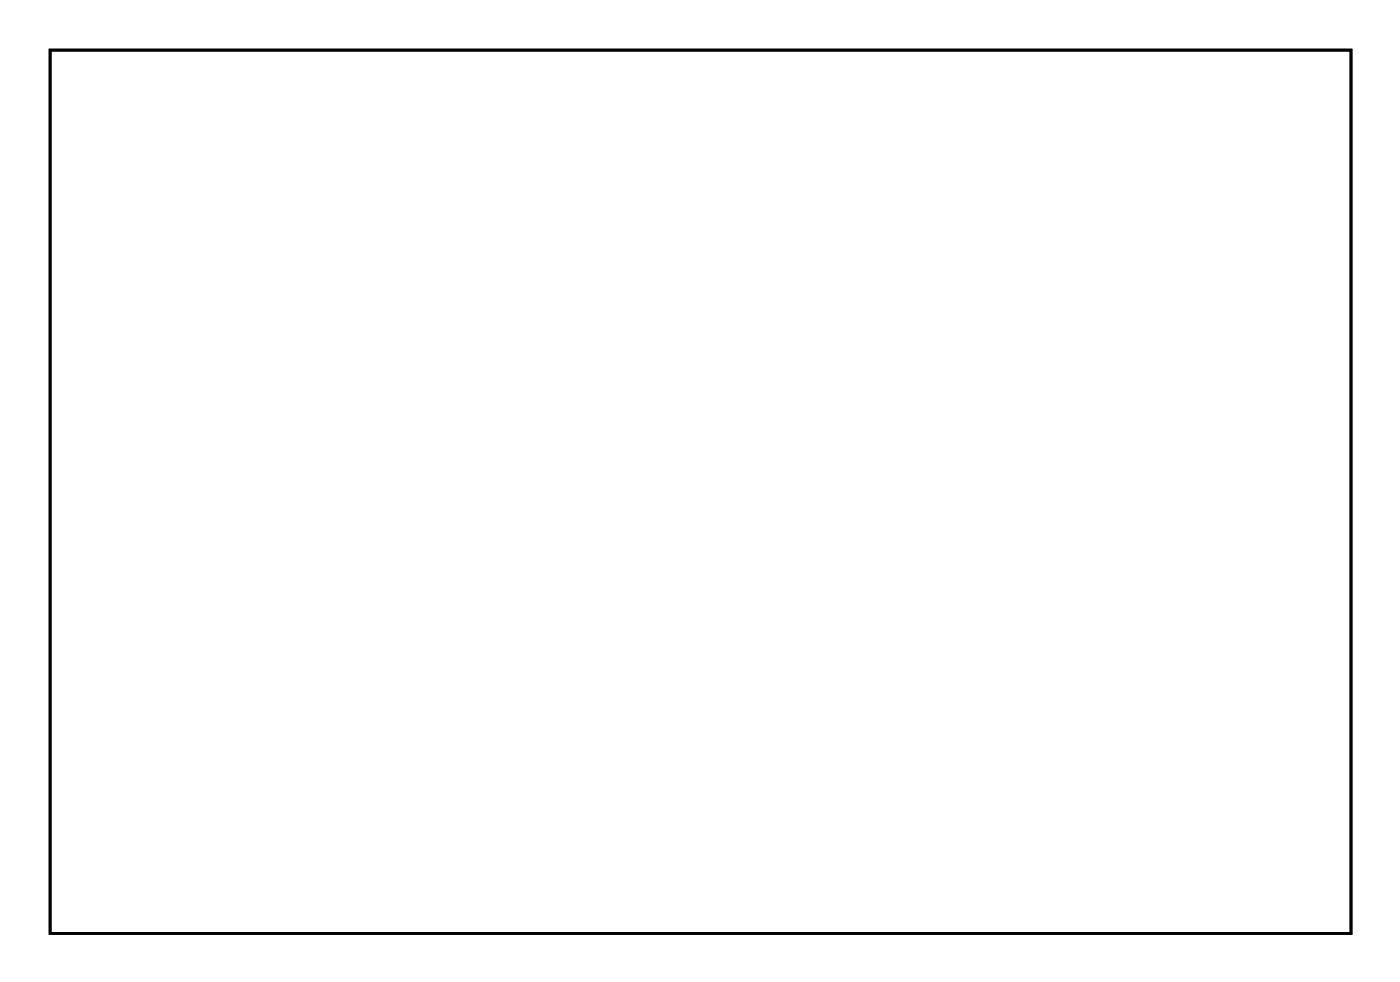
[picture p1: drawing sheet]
<svg xmlns="http://www.w3.org/2000/svg" width="102mm" height="71mm" viewBox="0 0 102 71" stroke-linecap="round" stroke-linejoin="round" font-family="sans-serif">
<path d="M3.6 3.6h94.4v64.1h-94.4z" fill="none" stroke="#000" stroke-width=".2"/>
<path d="M3.6 3.6h94.5v64.1h-94.5zM3.6 3.6v64.1h94.4v-64.1z" fill="#000"/>
<path d="M69.6 52.6h1.4v1.4h-1.4z" fill="#fff"/>
<path d="M69.6 52.6h1.4v1.4h-1.4z" fill="none" stroke="#fff" stroke-width=".76" stroke-linecap="butt"/>
<circle cx="70.3" cy="53.3" r=".7" fill="#fff"/>
<circle cx="70.3" cy="53.3" r=".7" fill="none" stroke="#fff" stroke-width=".76" stroke-linecap="butt"/>
<circle cx="70.3" cy="60.9" r=".7" fill="#fff"/>
<circle cx="70.3" cy="60.9" r=".7" fill="none" stroke="#fff" stroke-width=".76" stroke-linecap="butt"/>
<circle cx="67.8" cy="53.3" r=".7" fill="#fff"/>
<circle cx="67.8" cy="53.3" r=".7" fill="none" stroke="#fff" stroke-width=".76" stroke-linecap="butt"/>
<circle cx="67.8" cy="60.9" r=".7" fill="#fff"/>
<circle cx="67.8" cy="60.9" r=".7" fill="none" stroke="#fff" stroke-width=".76" stroke-linecap="butt"/>
<circle cx="65.2" cy="53.3" r=".7" fill="#fff"/>
<circle cx="65.2" cy="53.3" r=".7" fill="none" stroke="#fff" stroke-width=".76" stroke-linecap="butt"/>
<circle cx="65.2" cy="60.9" r=".7" fill="#fff"/>
<circle cx="65.2" cy="60.9" r=".7" fill="none" stroke="#fff" stroke-width=".76" stroke-linecap="butt"/>
<circle cx="62.7" cy="53.3" r=".7" fill="#fff"/>
<circle cx="62.7" cy="53.3" r=".7" fill="none" stroke="#fff" stroke-width=".76" stroke-linecap="butt"/>
<circle cx="62.7" cy="60.9" r=".7" fill="#fff"/>
<circle cx="62.7" cy="60.9" r=".7" fill="none" stroke="#fff" stroke-width=".76" stroke-linecap="butt"/>
<circle cx="25.6" cy="55.3" r=".74" fill="#fff"/>
<circle cx="25.6" cy="55.3" r=".74" fill="none" stroke="#fff" stroke-width=".76" stroke-linecap="butt"/>
<circle cx="28.1" cy="55.3" r=".74" fill="#fff"/>
<circle cx="28.1" cy="55.3" r=".74" fill="none" stroke="#fff" stroke-width=".76" stroke-linecap="butt"/>
<circle cx="30.7" cy="55.3" r=".74" fill="#fff"/>
<circle cx="30.7" cy="55.3" r=".74" fill="none" stroke="#fff" stroke-width=".76" stroke-linecap="butt"/>
<circle cx="33.2" cy="55.3" r=".74" fill="#fff"/>
<circle cx="33.2" cy="55.3" r=".74" fill="none" stroke="#fff" stroke-width=".76" stroke-linecap="butt"/>
<circle cx="35.8" cy="55.3" r=".74" fill="#fff"/>
<circle cx="35.8" cy="55.3" r=".74" fill="none" stroke="#fff" stroke-width=".76" stroke-linecap="butt"/>
<circle cx="7.7" cy="17.8" r=".74" fill="#fff"/>
<circle cx="7.7" cy="17.8" r=".74" fill="none" stroke="#fff" stroke-width=".76" stroke-linecap="butt"/>
<circle cx="7.7" cy="15.3" r=".74" fill="#fff"/>
<circle cx="7.7" cy="15.3" r=".74" fill="none" stroke="#fff" stroke-width=".76" stroke-linecap="butt"/>
<circle cx="7.7" cy="12.7" r=".74" fill="#fff"/>
<circle cx="7.7" cy="12.7" r=".74" fill="none" stroke="#fff" stroke-width=".76" stroke-linecap="butt"/>
<circle cx="7.7" cy="10.2" r=".74" fill="#fff"/>
<circle cx="7.7" cy="10.2" r=".74" fill="none" stroke="#fff" stroke-width=".76" stroke-linecap="butt"/>
<circle cx="16" cy="22.3" r=".74" fill="#fff"/>
<circle cx="16" cy="22.3" r=".74" fill="none" stroke="#fff" stroke-width=".76" stroke-linecap="butt"/>
<circle cx="18.6" cy="22.3" r=".74" fill="#fff"/>
<circle cx="18.6" cy="22.3" r=".74" fill="none" stroke="#fff" stroke-width=".76" stroke-linecap="butt"/>
<circle cx="21.1" cy="22.3" r=".74" fill="#fff"/>
<circle cx="21.1" cy="22.3" r=".74" fill="none" stroke="#fff" stroke-width=".76" stroke-linecap="butt"/>
<circle cx="23.7" cy="22.3" r=".74" fill="#fff"/>
<circle cx="23.7" cy="22.3" r=".74" fill="none" stroke="#fff" stroke-width=".76" stroke-linecap="butt"/>
<circle cx="26.2" cy="22.3" r=".74" fill="#fff"/>
<circle cx="26.2" cy="22.3" r=".74" fill="none" stroke="#fff" stroke-width=".76" stroke-linecap="butt"/>
<circle cx="28.7" cy="22.3" r=".74" fill="#fff"/>
<circle cx="28.7" cy="22.3" r=".74" fill="none" stroke="#fff" stroke-width=".76" stroke-linecap="butt"/>
<circle cx="31.3" cy="22.3" r=".74" fill="#fff"/>
<circle cx="31.3" cy="22.3" r=".74" fill="none" stroke="#fff" stroke-width=".76" stroke-linecap="butt"/>
<circle cx="33.8" cy="22.3" r=".74" fill="#fff"/>
<circle cx="33.8" cy="22.3" r=".74" fill="none" stroke="#fff" stroke-width=".76" stroke-linecap="butt"/>
<circle cx="36.4" cy="22.3" r=".74" fill="#fff"/>
<circle cx="36.4" cy="22.3" r=".74" fill="none" stroke="#fff" stroke-width=".76" stroke-linecap="butt"/>
<circle cx="38.9" cy="22.3" r=".74" fill="#fff"/>
<circle cx="38.9" cy="22.3" r=".74" fill="none" stroke="#fff" stroke-width=".76" stroke-linecap="butt"/>
<circle cx="41.4" cy="22.3" r=".74" fill="#fff"/>
<circle cx="41.4" cy="22.3" r=".74" fill="none" stroke="#fff" stroke-width=".76" stroke-linecap="butt"/>
<circle cx="44" cy="22.3" r=".74" fill="#fff"/>
<circle cx="44" cy="22.3" r=".74" fill="none" stroke="#fff" stroke-width=".76" stroke-linecap="butt"/>
<circle cx="46.5" cy="22.3" r=".74" fill="#fff"/>
<circle cx="46.5" cy="22.3" r=".74" fill="none" stroke="#fff" stroke-width=".76" stroke-linecap="butt"/>
<circle cx="49.1" cy="22.3" r=".74" fill="#fff"/>
<circle cx="49.1" cy="22.3" r=".74" fill="none" stroke="#fff" stroke-width=".76" stroke-linecap="butt"/>
<circle cx="51.6" cy="22.3" r=".74" fill="#fff"/>
<circle cx="51.6" cy="22.3" r=".74" fill="none" stroke="#fff" stroke-width=".76" stroke-linecap="butt"/>
<circle cx="54.1" cy="22.3" r=".74" fill="#fff"/>
<circle cx="54.1" cy="22.3" r=".74" fill="none" stroke="#fff" stroke-width=".76" stroke-linecap="butt"/>
<circle cx="56.7" cy="22.3" r=".74" fill="#fff"/>
<circle cx="56.7" cy="22.3" r=".74" fill="none" stroke="#fff" stroke-width=".76" stroke-linecap="butt"/>
<circle cx="59.2" cy="22.3" r=".74" fill="#fff"/>
<circle cx="59.2" cy="22.3" r=".74" fill="none" stroke="#fff" stroke-width=".76" stroke-linecap="butt"/>
<circle cx="61.8" cy="22.3" r=".74" fill="#fff"/>
<circle cx="61.8" cy="22.3" r=".74" fill="none" stroke="#fff" stroke-width=".76" stroke-linecap="butt"/>
<circle cx="64.3" cy="22.3" r=".74" fill="#fff"/>
<circle cx="64.3" cy="22.3" r=".74" fill="none" stroke="#fff" stroke-width=".76" stroke-linecap="butt"/>
<circle cx="66.8" cy="22.3" r=".74" fill="#fff"/>
<circle cx="66.8" cy="22.3" r=".74" fill="none" stroke="#fff" stroke-width=".76" stroke-linecap="butt"/>
<circle cx="69.4" cy="22.3" r=".74" fill="#fff"/>
<circle cx="69.4" cy="22.3" r=".74" fill="none" stroke="#fff" stroke-width=".76" stroke-linecap="butt"/>
<circle cx="16" cy="45.3" r=".74" fill="#fff"/>
<circle cx="16" cy="45.3" r=".74" fill="none" stroke="#fff" stroke-width=".76" stroke-linecap="butt"/>
<circle cx="18.6" cy="45.3" r=".74" fill="#fff"/>
<circle cx="18.6" cy="45.3" r=".74" fill="none" stroke="#fff" stroke-width=".76" stroke-linecap="butt"/>
<circle cx="21.1" cy="45.3" r=".74" fill="#fff"/>
<circle cx="21.1" cy="45.3" r=".74" fill="none" stroke="#fff" stroke-width=".76" stroke-linecap="butt"/>
<circle cx="23.7" cy="45.3" r=".74" fill="#fff"/>
<circle cx="23.7" cy="45.3" r=".74" fill="none" stroke="#fff" stroke-width=".76" stroke-linecap="butt"/>
<circle cx="26.2" cy="45.3" r=".74" fill="#fff"/>
<circle cx="26.2" cy="45.3" r=".74" fill="none" stroke="#fff" stroke-width=".76" stroke-linecap="butt"/>
<circle cx="28.7" cy="45.3" r=".74" fill="#fff"/>
<circle cx="28.7" cy="45.3" r=".74" fill="none" stroke="#fff" stroke-width=".76" stroke-linecap="butt"/>
<circle cx="31.3" cy="45.3" r=".74" fill="#fff"/>
<circle cx="31.3" cy="45.3" r=".74" fill="none" stroke="#fff" stroke-width=".76" stroke-linecap="butt"/>
<circle cx="33.8" cy="45.3" r=".74" fill="#fff"/>
<circle cx="33.8" cy="45.3" r=".74" fill="none" stroke="#fff" stroke-width=".76" stroke-linecap="butt"/>
<circle cx="36.4" cy="45.3" r=".74" fill="#fff"/>
<circle cx="36.4" cy="45.3" r=".74" fill="none" stroke="#fff" stroke-width=".76" stroke-linecap="butt"/>
<circle cx="38.9" cy="45.3" r=".74" fill="#fff"/>
<circle cx="38.9" cy="45.3" r=".74" fill="none" stroke="#fff" stroke-width=".76" stroke-linecap="butt"/>
<circle cx="41.4" cy="45.3" r=".74" fill="#fff"/>
<circle cx="41.4" cy="45.3" r=".74" fill="none" stroke="#fff" stroke-width=".76" stroke-linecap="butt"/>
<circle cx="44" cy="45.3" r=".74" fill="#fff"/>
<circle cx="44" cy="45.3" r=".74" fill="none" stroke="#fff" stroke-width=".76" stroke-linecap="butt"/>
<circle cx="46.5" cy="45.3" r=".74" fill="#fff"/>
<circle cx="46.5" cy="45.3" r=".74" fill="none" stroke="#fff" stroke-width=".76" stroke-linecap="butt"/>
<circle cx="49.1" cy="45.3" r=".74" fill="#fff"/>
<circle cx="49.1" cy="45.3" r=".74" fill="none" stroke="#fff" stroke-width=".76" stroke-linecap="butt"/>
<circle cx="51.6" cy="45.3" r=".74" fill="#fff"/>
<circle cx="51.6" cy="45.3" r=".74" fill="none" stroke="#fff" stroke-width=".76" stroke-linecap="butt"/>
<circle cx="54.1" cy="45.3" r=".74" fill="#fff"/>
<circle cx="54.1" cy="45.3" r=".74" fill="none" stroke="#fff" stroke-width=".76" stroke-linecap="butt"/>
<circle cx="56.7" cy="45.3" r=".74" fill="#fff"/>
<circle cx="56.7" cy="45.3" r=".74" fill="none" stroke="#fff" stroke-width=".76" stroke-linecap="butt"/>
<circle cx="59.2" cy="45.3" r=".74" fill="#fff"/>
<circle cx="59.2" cy="45.3" r=".74" fill="none" stroke="#fff" stroke-width=".76" stroke-linecap="butt"/>
<circle cx="61.8" cy="45.3" r=".74" fill="#fff"/>
<circle cx="61.8" cy="45.3" r=".74" fill="none" stroke="#fff" stroke-width=".76" stroke-linecap="butt"/>
<circle cx="64.3" cy="45.3" r=".74" fill="#fff"/>
<circle cx="64.3" cy="45.3" r=".74" fill="none" stroke="#fff" stroke-width=".76" stroke-linecap="butt"/>
<circle cx="66.8" cy="45.3" r=".74" fill="#fff"/>
<circle cx="66.8" cy="45.3" r=".74" fill="none" stroke="#fff" stroke-width=".76" stroke-linecap="butt"/>
<circle cx="69.4" cy="45.3" r=".74" fill="#fff"/>
<circle cx="69.4" cy="45.3" r=".74" fill="none" stroke="#fff" stroke-width=".76" stroke-linecap="butt"/>
<circle cx="77.8" cy="15.3" r=".74" fill="#fff"/>
<circle cx="77.8" cy="15.3" r=".74" fill="none" stroke="#fff" stroke-width=".76" stroke-linecap="butt"/>
<circle cx="75.2" cy="15.3" r=".74" fill="#fff"/>
<circle cx="75.2" cy="15.3" r=".74" fill="none" stroke="#fff" stroke-width=".76" stroke-linecap="butt"/>
<circle cx="72.7" cy="15.3" r=".74" fill="#fff"/>
<circle cx="72.7" cy="15.3" r=".74" fill="none" stroke="#fff" stroke-width=".76" stroke-linecap="butt"/>
<circle cx="70.1" cy="15.3" r=".74" fill="#fff"/>
<circle cx="70.1" cy="15.3" r=".74" fill="none" stroke="#fff" stroke-width=".76" stroke-linecap="butt"/>
<circle cx="81.6" cy="13.3" r="1.52" fill="#fff"/>
<circle cx="81.6" cy="13.3" r="1.52" fill="none" stroke="#fff" stroke-width=".76" stroke-linecap="butt"/>
<circle cx="87.7" cy="13.3" r="1.52" fill="#fff"/>
<circle cx="87.7" cy="13.3" r="1.52" fill="none" stroke="#fff" stroke-width=".76" stroke-linecap="butt"/>
<circle cx="84.6" cy="8.4" r="1.52" fill="#fff"/>
<circle cx="84.6" cy="8.4" r="1.52" fill="none" stroke="#fff" stroke-width=".76" stroke-linecap="butt"/>
<circle cx="29.3" cy="6.4" r=".74" fill="#fff"/>
<circle cx="29.3" cy="6.4" r=".74" fill="none" stroke="#fff" stroke-width=".76" stroke-linecap="butt"/>
<circle cx="31.8" cy="6.4" r=".74" fill="#fff"/>
<circle cx="31.8" cy="6.4" r=".74" fill="none" stroke="#fff" stroke-width=".76" stroke-linecap="butt"/>
<circle cx="39.7" cy="55.3" r=".74" fill="#fff"/>
<circle cx="39.7" cy="55.3" r=".74" fill="none" stroke="#fff" stroke-width=".76" stroke-linecap="butt"/>
<circle cx="39.7" cy="57.8" r=".74" fill="#fff"/>
<circle cx="39.7" cy="57.8" r=".74" fill="none" stroke="#fff" stroke-width=".76" stroke-linecap="butt"/>
<circle cx="12.7" cy="10.3" r=".74" fill="#fff"/>
<circle cx="12.7" cy="10.3" r=".74" fill="none" stroke="#fff" stroke-width=".76" stroke-linecap="butt"/>
<circle cx="12.7" cy="12.8" r=".74" fill="#fff"/>
<circle cx="12.7" cy="12.8" r=".74" fill="none" stroke="#fff" stroke-width=".76" stroke-linecap="butt"/>
<circle cx="48.7" cy="55.2" r=".74" fill="#fff"/>
<circle cx="48.7" cy="55.2" r=".74" fill="none" stroke="#fff" stroke-width=".76" stroke-linecap="butt"/>
<circle cx="48.7" cy="57.7" r=".74" fill="#fff"/>
<circle cx="48.7" cy="57.7" r=".74" fill="none" stroke="#fff" stroke-width=".76" stroke-linecap="butt"/>
<circle cx="48.7" cy="60.3" r=".74" fill="#fff"/>
<circle cx="48.7" cy="60.3" r=".74" fill="none" stroke="#fff" stroke-width=".76" stroke-linecap="butt"/>
<circle cx="17.7" cy="17.3" r=".74" fill="#fff"/>
<circle cx="17.7" cy="17.3" r=".74" fill="none" stroke="#fff" stroke-width=".76" stroke-linecap="butt"/>
<circle cx="15.1" cy="17.3" r=".74" fill="#fff"/>
<circle cx="15.1" cy="17.3" r=".74" fill="none" stroke="#fff" stroke-width=".76" stroke-linecap="butt"/>
<circle cx="12.6" cy="17.3" r=".74" fill="#fff"/>
<circle cx="12.6" cy="17.3" r=".74" fill="none" stroke="#fff" stroke-width=".76" stroke-linecap="butt"/>
<circle cx="43.7" cy="60.3" r=".74" fill="#fff"/>
<circle cx="43.7" cy="60.3" r=".74" fill="none" stroke="#fff" stroke-width=".76" stroke-linecap="butt"/>
<circle cx="43.7" cy="57.8" r=".74" fill="#fff"/>
<circle cx="43.7" cy="57.8" r=".74" fill="none" stroke="#fff" stroke-width=".76" stroke-linecap="butt"/>
<circle cx="43.7" cy="55.3" r=".74" fill="#fff"/>
<circle cx="43.7" cy="55.3" r=".74" fill="none" stroke="#fff" stroke-width=".76" stroke-linecap="butt"/>
<circle cx="53.7" cy="53.2" r=".74" fill="#fff"/>
<circle cx="53.7" cy="53.2" r=".74" fill="none" stroke="#fff" stroke-width=".76" stroke-linecap="butt"/>
<circle cx="53.7" cy="55.7" r=".74" fill="#fff"/>
<circle cx="53.7" cy="55.7" r=".74" fill="none" stroke="#fff" stroke-width=".76" stroke-linecap="butt"/>
<circle cx="53.7" cy="58.3" r=".74" fill="#fff"/>
<circle cx="53.7" cy="58.3" r=".74" fill="none" stroke="#fff" stroke-width=".76" stroke-linecap="butt"/>
<circle cx="53.7" cy="60.8" r=".74" fill="#fff"/>
<circle cx="53.7" cy="60.8" r=".74" fill="none" stroke="#fff" stroke-width=".76" stroke-linecap="butt"/>
<circle cx="53.7" cy="63.3" r=".74" fill="#fff"/>
<circle cx="53.7" cy="63.3" r=".74" fill="none" stroke="#fff" stroke-width=".76" stroke-linecap="butt"/>
<circle cx="21.5" cy="64.2" r=".7" fill="#fff"/>
<circle cx="21.5" cy="64.2" r=".7" fill="none" stroke="#fff" stroke-width=".76" stroke-linecap="butt"/>
<circle cx="16.7" cy="57.3" r=".7" fill="#fff"/>
<circle cx="16.7" cy="57.3" r=".7" fill="none" stroke="#fff" stroke-width=".76" stroke-linecap="butt"/>
<circle cx="35.5" cy="59.3" r=".7" fill="#fff"/>
<circle cx="35.5" cy="59.3" r=".7" fill="none" stroke="#fff" stroke-width=".76" stroke-linecap="butt"/>
<circle cx="45.9" cy="17.7" r=".7" fill="#fff"/>
<circle cx="45.9" cy="17.7" r=".7" fill="none" stroke="#fff" stroke-width=".76" stroke-linecap="butt"/>
<circle cx="62.4" cy="7.5" r=".7" fill="#fff"/>
<circle cx="62.4" cy="7.5" r=".7" fill="none" stroke="#fff" stroke-width=".76" stroke-linecap="butt"/>
<circle cx="19.7" cy="25.2" r=".7" fill="#fff"/>
<circle cx="19.7" cy="25.2" r=".7" fill="none" stroke="#fff" stroke-width=".76" stroke-linecap="butt"/>
<circle cx="71.5" cy="57.5" r=".7" fill="#fff"/>
<circle cx="71.5" cy="57.5" r=".7" fill="none" stroke="#fff" stroke-width=".76" stroke-linecap="butt"/>
<circle cx="34.7" cy="16.3" r=".7" fill="#fff"/>
<circle cx="34.7" cy="16.3" r=".7" fill="none" stroke="#fff" stroke-width=".76" stroke-linecap="butt"/>
<circle cx="49.6" cy="64.2" r=".7" fill="#fff"/>
<circle cx="49.6" cy="64.2" r=".7" fill="none" stroke="#fff" stroke-width=".76" stroke-linecap="butt"/>
<circle cx="73.9" cy="42.2" r=".7" fill="#fff"/>
<circle cx="73.9" cy="42.2" r=".7" fill="none" stroke="#fff" stroke-width=".76" stroke-linecap="butt"/>
<circle cx="78.2" cy="31.3" r=".7" fill="#fff"/>
<circle cx="78.2" cy="31.3" r=".7" fill="none" stroke="#fff" stroke-width=".76" stroke-linecap="butt"/>
<circle cx="66.6" cy="39.2" r=".7" fill="#fff"/>
<circle cx="66.6" cy="39.2" r=".7" fill="none" stroke="#fff" stroke-width=".76" stroke-linecap="butt"/>
<circle cx="58.1" cy="49" r=".7" fill="#fff"/>
<circle cx="58.1" cy="49" r=".7" fill="none" stroke="#fff" stroke-width=".76" stroke-linecap="butt"/>
<circle cx="45.3" cy="48.3" r=".7" fill="#fff"/>
<circle cx="45.3" cy="48.3" r=".7" fill="none" stroke="#fff" stroke-width=".76" stroke-linecap="butt"/>
<circle cx="41.6" cy="63" r=".7" fill="#fff"/>
<circle cx="41.6" cy="63" r=".7" fill="none" stroke="#fff" stroke-width=".76" stroke-linecap="butt"/>
<circle cx="81.9" cy="23.3" r=".7" fill="#fff"/>
<circle cx="81.9" cy="23.3" r=".7" fill="none" stroke="#fff" stroke-width=".76" stroke-linecap="butt"/>
<circle cx="66.4" cy="27.5" r=".7" fill="#fff"/>
<circle cx="66.4" cy="27.5" r=".7" fill="none" stroke="#fff" stroke-width=".76" stroke-linecap="butt"/>
<circle cx="16.6" cy="30.7" r=".7" fill="#fff"/>
<circle cx="16.6" cy="30.7" r=".7" fill="none" stroke="#fff" stroke-width=".76" stroke-linecap="butt"/>
<circle cx="30.2" cy="8.8" r=".35" fill="#fff"/>
<circle cx="30.2" cy="8.8" r=".35" fill="none" stroke="#fff" stroke-width=".55"/>
<circle cx="19" cy="7.4" r=".35" fill="#fff"/>
<circle cx="19" cy="7.4" r=".35" fill="none" stroke="#fff" stroke-width=".55"/>
<circle cx="12.2" cy="49.8" r=".35" fill="#fff"/>
<circle cx="12.2" cy="49.8" r=".35" fill="none" stroke="#fff" stroke-width=".55"/>
<circle cx="17.2" cy="64.8" r=".35" fill="#fff"/>
<circle cx="17.2" cy="64.8" r=".35" fill="none" stroke="#fff" stroke-width=".55"/>
<circle cx="95.7" cy="65.3" r="1.1" fill="#fff"/>
<circle cx="95.7" cy="65.3" r="1.1" fill="none" stroke="#fff" stroke-width=".25"/>
<circle cx="23.7" cy="34.3" r="1.1" fill="#fff"/>
<circle cx="23.7" cy="34.3" r="1.1" fill="none" stroke="#fff" stroke-width=".25"/>
<circle cx="67.5" cy="34.5" r="1.1" fill="#fff"/>
<circle cx="67.5" cy="34.5" r="1.1" fill="none" stroke="#fff" stroke-width=".25"/>
<circle cx="95.7" cy="6.3" r="1.1" fill="#fff"/>
<circle cx="95.7" cy="6.3" r="1.1" fill="none" stroke="#fff" stroke-width=".25"/>
<circle cx="5.7" cy="65.3" r="1.1" fill="#fff"/>
<circle cx="5.7" cy="65.3" r="1.1" fill="none" stroke="#fff" stroke-width=".25"/>
<circle cx="5.7" cy="6.3" r="1.1" fill="#fff"/>
<circle cx="5.7" cy="6.3" r="1.1" fill="none" stroke="#fff" stroke-width=".25"/>
<circle cx="56.7" cy="54.3" r=".7" fill="#fff"/>
<circle cx="56.7" cy="54.3" r=".7" fill="none" stroke="#fff" stroke-width=".76" stroke-linecap="butt"/>
<circle cx="62.7" cy="63.3" r=".7" fill="#fff"/>
<circle cx="62.7" cy="63.3" r=".7" fill="none" stroke="#fff" stroke-width=".76" stroke-linecap="butt"/>
<circle cx="65.7" cy="50.3" r=".7" fill="#fff"/>
<circle cx="65.7" cy="50.3" r=".7" fill="none" stroke="#fff" stroke-width=".76" stroke-linecap="butt"/>
<circle cx="61.2" cy="47.8" r=".7" fill="#fff"/>
<circle cx="61.2" cy="47.8" r=".7" fill="none" stroke="#fff" stroke-width=".76" stroke-linecap="butt"/>
<circle cx="67.7" cy="63.5" r=".7" fill="#fff"/>
<circle cx="67.7" cy="63.5" r=".7" fill="none" stroke="#fff" stroke-width=".76" stroke-linecap="butt"/>
<circle cx="22.2" cy="18.7" r=".74" fill="#fff"/>
<circle cx="22.2" cy="18.7" r=".74" fill="none" stroke="#fff" stroke-width=".76" stroke-linecap="butt"/>
<circle cx="24.8" cy="18.7" r=".74" fill="#fff"/>
<circle cx="24.8" cy="18.7" r=".74" fill="none" stroke="#fff" stroke-width=".76" stroke-linecap="butt"/>
<circle cx="27.3" cy="18.7" r=".74" fill="#fff"/>
<circle cx="27.3" cy="18.7" r=".74" fill="none" stroke="#fff" stroke-width=".76" stroke-linecap="butt"/>
<circle cx="29.9" cy="18.7" r=".74" fill="#fff"/>
<circle cx="29.9" cy="18.7" r=".74" fill="none" stroke="#fff" stroke-width=".76" stroke-linecap="butt"/>
<circle cx="32.4" cy="18.7" r=".74" fill="#fff"/>
<circle cx="32.4" cy="18.7" r=".74" fill="none" stroke="#fff" stroke-width=".76" stroke-linecap="butt"/>
<circle cx="34.9" cy="18.7" r=".74" fill="#fff"/>
<circle cx="34.9" cy="18.7" r=".74" fill="none" stroke="#fff" stroke-width=".76" stroke-linecap="butt"/>
<circle cx="37.5" cy="18.7" r=".74" fill="#fff"/>
<circle cx="37.5" cy="18.7" r=".74" fill="none" stroke="#fff" stroke-width=".76" stroke-linecap="butt"/>
<circle cx="40" cy="18.7" r=".74" fill="#fff"/>
<circle cx="40" cy="18.7" r=".74" fill="none" stroke="#fff" stroke-width=".76" stroke-linecap="butt"/>
<circle cx="71.2" cy="24.8" r=".35" fill="#fff"/>
<circle cx="71.2" cy="24.8" r=".35" fill="none" stroke="#fff" stroke-width=".55"/>
<circle cx="38.4" cy="29.1" r=".35" fill="#fff"/>
<circle cx="38.4" cy="29.1" r=".35" fill="none" stroke="#fff" stroke-width=".55"/>
<circle cx="62.4" cy="26.9" r=".35" fill="#fff"/>
<circle cx="62.4" cy="26.9" r=".35" fill="none" stroke="#fff" stroke-width=".55"/>
<circle cx="54.2" cy="11.3" r=".74" fill="#fff"/>
<circle cx="54.2" cy="11.3" r=".74" fill="none" stroke="#fff" stroke-width=".76" stroke-linecap="butt"/>
<circle cx="54.2" cy="13.8" r=".74" fill="#fff"/>
<circle cx="54.2" cy="13.8" r=".74" fill="none" stroke="#fff" stroke-width=".76" stroke-linecap="butt"/>
<circle cx="54.2" cy="16.4" r=".74" fill="#fff"/>
<circle cx="54.2" cy="16.4" r=".74" fill="none" stroke="#fff" stroke-width=".76" stroke-linecap="butt"/>
<circle cx="54.2" cy="18.9" r=".74" fill="#fff"/>
<circle cx="54.2" cy="18.9" r=".74" fill="none" stroke="#fff" stroke-width=".76" stroke-linecap="butt"/>
<circle cx="51.6" cy="8.7" r=".35" fill="#fff"/>
<circle cx="51.6" cy="8.7" r=".35" fill="none" stroke="#fff" stroke-width=".55"/>
<circle cx="54.1" cy="6.7" r=".35" fill="#fff"/>
<circle cx="54.1" cy="6.7" r=".35" fill="none" stroke="#fff" stroke-width=".55"/>
</svg>
